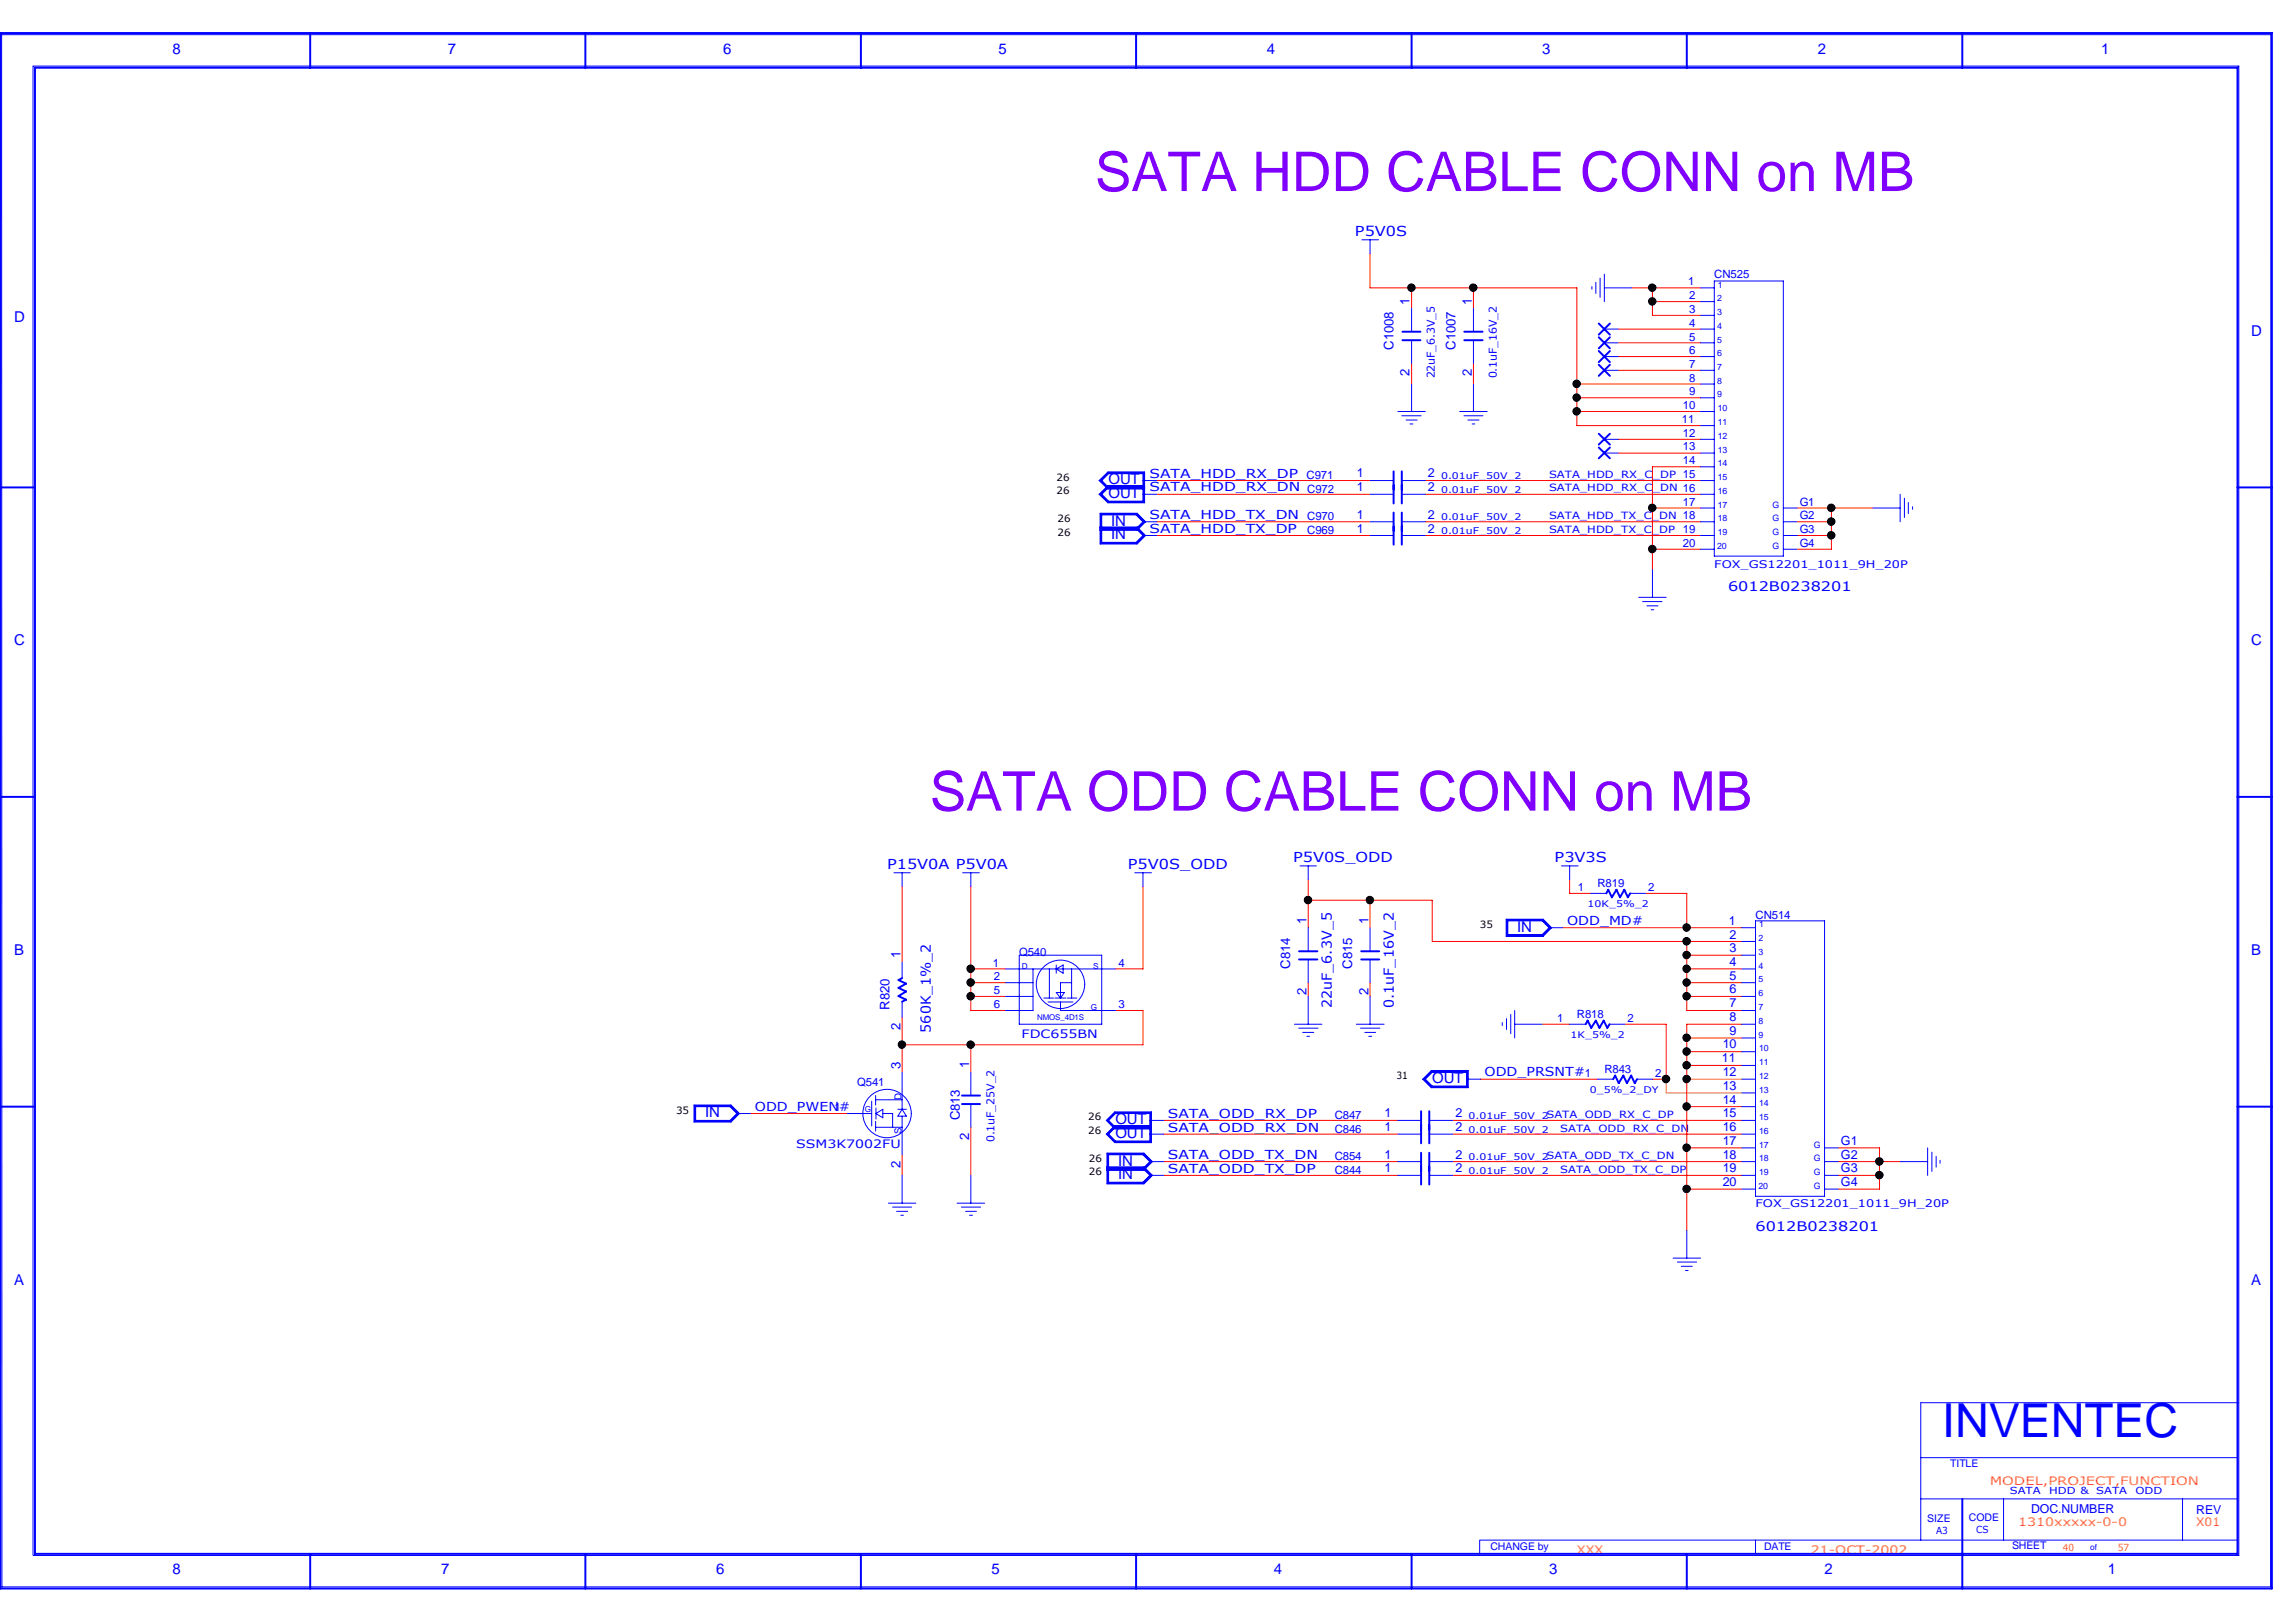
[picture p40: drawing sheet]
<svg xmlns="http://www.w3.org/2000/svg" width="297mm" height="210mm" viewBox="0 0 297 210" stroke-linecap="round" stroke-linejoin="round" font-family="sans-serif">
<defs><g id="words">
<g font-size="7.1" fill="#8000ff">
<text x="141.6" y="24.7">SATA HDD CABLE CONN on MB</text>
<text x="120.3" y="104.9">SATA ODD CABLE CONN on MB</text>
</g>
<text font-size="6.1" fill="#00f" x="251.2" y="186">INVENTEC</text>
<g font-size="1.9" fill="#00f">
<text x="22.3" y="6.9">8</text>
<text x="58" y="6.9">7</text>
<text x="93.6" y="6.9">6</text>
<text x="129.2" y="6.9">5</text>
<text x="163.9" y="6.9">4</text>
<text x="199.5" y="6.9">3</text>
<text x="235.2" y="6.9">2</text>
<text x="271.8" y="6.9">1</text>
<text x="1.8" y="41.7">D</text>
<text x="291.2" y="43.4">D</text>
<text x="143.4" y="64.4">OUT</text>
<text x="143.4" y="62.7">OUT</text>
<text x="143.8" y="69.8">IN</text>
<text x="143.8" y="68">IN</text>
<text x="1.8" y="83.5">C</text>
<text x="291.2" y="83.5">C</text>
<text x="1.8" y="123.6">B</text>
<text x="196.3" y="120.6">IN</text>
<text x="291.2" y="123.6">B</text>
<text x="185.3" y="140.2">OUT</text>
<text x="91.2" y="144.6">IN</text>
<text x="144.3" y="145.5">OUT</text>
<text x="144.3" y="147.3">OUT</text>
<text x="144.6" y="152.6">IN</text>
<text x="144.6" y="150.8">IN</text>
<text x="1.8" y="166.3">A</text>
<text x="291.2" y="166.3">A</text>
<text x="22.3" y="203.7">8</text>
<text x="57.1" y="203.7">7</text>
<text x="92.7" y="203.7">6</text>
<text x="128.3" y="203.7">5</text>
<text x="164.8" y="203.7">4</text>
<text x="200.4" y="203.7">3</text>
<text x="236" y="203.7">2</text>
<text x="272.7" y="203.7">1</text>
</g>
<g font-size="1.8" fill="#00f">
<text x="175.3" y="30.6">P5V0S</text>
<text x="114.8" y="112.5">P15V0A P5V0A</text>
<text x="145.9" y="112.5">P5V0S_ODD</text>
<text x="167.3" y="111.6">P5V0S_ODD</text>
<text x="201.1" y="111.6">P3V3S</text>
<text x="172.3" y="130.5" transform="rotate(-90 172.3 130.5)">22uF_6.3V_5</text>
<text x="180.3" y="130.5" transform="rotate(-90 180.3 130.5)">0.1uF_16V_2</text>
<text x="120.4" y="133.6" transform="rotate(-90 120.4 133.6)">560K_1%_2</text>
</g>
<g font-size="1.7" fill="#00f">
<text x="182.4" y="39.4" transform="rotate(-90 182.4 39.4)">1</text>
<text x="190.4" y="39.4" transform="rotate(-90 190.4 39.4)">1</text>
<text x="180.3" y="45.3" transform="rotate(-90 180.3 45.3)">C1008</text>
<text x="188.3" y="45.3" transform="rotate(-90 188.3 45.3)">C1007</text>
<text x="182.4" y="48.7" transform="rotate(-90 182.4 48.7)">2</text>
<text x="190.4" y="48.7" transform="rotate(-90 190.4 48.7)">2</text>
<text x="223.6" y="76.5">6012B0238201</text>
<text x="169" y="119.6" transform="rotate(-90 169 119.6)">1</text>
<text x="177" y="119.6" transform="rotate(-90 177 119.6)">1</text>
<text x="116.5" y="124" transform="rotate(-90 116.5 124)">1</text>
<text x="166.9" y="125.4" transform="rotate(-90 166.9 125.4)">C814</text>
<text x="174.9" y="125.4" transform="rotate(-90 174.9 125.4)">C815</text>
<text x="115.1" y="130.6" transform="rotate(-90 115.1 130.6)">R820</text>
<text x="169" y="128.8" transform="rotate(-90 169 128.8)">2</text>
<text x="177" y="128.8" transform="rotate(-90 177 128.8)">2</text>
<text x="116.5" y="133.3" transform="rotate(-90 116.5 133.3)">2</text>
<text x="116.5" y="138.4" transform="rotate(-90 116.5 138.4)">3</text>
<text x="125.4" y="138.3" transform="rotate(-90 125.4 138.3)">1</text>
<text x="124.2" y="145" transform="rotate(-90 124.2 145)">C813</text>
<text x="125.4" y="147.5" transform="rotate(-90 125.4 147.5)">2</text>
<text x="116.5" y="151.1" transform="rotate(-90 116.5 151.1)">2</text>
<text x="227.1" y="159.3">6012B0238201</text>
</g>
<g font-size="1.6" fill="#00f">
<text x="148.7" y="61.8">SATA_HDD_RX_DP</text>
<text x="148.7" y="63.6">SATA_HDD_RX_DN C972</text>
<text x="175.6" y="63.5">1</text>
<text x="175.6" y="61.8">1</text>
<text x="184.7" y="63.5">2</text>
<text x="184.7" y="61.8">2</text>
<text x="148.7" y="67.2">SATA_HDD_TX_DN</text>
<text x="148.7" y="69">SATA_HDD_TX_DP</text>
<text x="175.6" y="68.9">1</text>
<text x="175.6" y="67.1">1</text>
<text x="184.7" y="68.9">2</text>
<text x="184.7" y="67.1">2</text>
<text x="202.7" y="119.7">ODD_MD#</text>
<text x="223.6" y="119.7">1</text>
<text x="223.8" y="125">4</text>
<text x="223.8" y="123.2">3</text>
<text x="223.8" y="121.5">2</text>
<text x="223.8" y="130.3">7</text>
<text x="223.8" y="128.6">6</text>
<text x="223.8" y="126.8">5</text>
<text x="222.8" y="137.5">11</text>
<text x="222.9" y="135.7">10</text>
<text x="223.8" y="133.9">9</text>
<text x="223.8" y="132.1">8</text>
<text x="97.7" y="143.8">ODD_PWEN#</text>
<text x="192.1" y="139.3">ODD_PRSNT#1</text>
<text x="222.9" y="142.8">14</text>
<text x="222.9" y="141.1">13</text>
<text x="222.9" y="139.2">12</text>
<text x="151.1" y="144.7">SATA_ODD_RX_DP</text>
<text x="151.1" y="150">SATA_ODD_TX_DN</text>
<text x="151.1" y="146.4">SATA_ODD_RX_DN</text>
<text x="179.1" y="146.4">1</text>
<text x="179.1" y="149.9">1</text>
<text x="179.1" y="144.6">1</text>
<text x="188.3" y="146.4">2</text>
<text x="188.3" y="149.9">2</text>
<text x="188.3" y="144.6">2</text>
<text x="222.9" y="149.9">18</text>
<text x="222.9" y="148.2">17</text>
<text x="222.9" y="146.4">16</text>
<text x="222.9" y="144.6">15</text>
<text x="238.2" y="149.9">G2</text>
<text x="238.2" y="148.2">G1</text>
<text x="151.1" y="151.8">SATA_ODD_TX_DP</text>
<text x="179.1" y="151.7">1</text>
<text x="188.3" y="151.7">2</text>
<text x="222.9" y="153.5">20</text>
<text x="222.9" y="151.7">19</text>
<text x="238.2" y="153.5">G4</text>
<text x="238.2" y="151.7">G3</text>
<text x="262.8" y="195.8">DOC.NUMBER</text>
<text x="284.1" y="195.9">REV</text>
</g>
<g font-size="1.5" fill="#00f">
<text x="218.4" y="36.9">1</text>
<text x="218.5" y="40.5">3</text>
<text x="218.5" y="38.7">2</text>
<text x="221.8" y="36">CN525</text>
<text x="218.5" y="47.6">7</text>
<text x="218.5" y="45.8">6</text>
<text x="218.5" y="44.1">5</text>
<text x="218.5" y="42.3">4</text>
<text x="217.7" y="53">10</text>
<text x="218.5" y="51.2">9</text>
<text x="218.5" y="49.4">8</text>
<text x="217.6" y="54.7">11</text>
<text x="217.7" y="58.3">13</text>
<text x="217.7" y="56.5">12</text>
<text x="169" y="62">C971</text>
<text x="217.7" y="65.4">17</text>
<text x="217.7" y="63.6">16</text>
<text x="217.7" y="61.8">15</text>
<text x="217.7" y="60.1">14</text>
<text x="232.8" y="65.4">G1</text>
<text x="169.1" y="69.1">C969</text>
<text x="169.1" y="67.4">C970</text>
<text x="217.7" y="70.8">20</text>
<text x="217.7" y="69">19</text>
<text x="217.7" y="67.2">18</text>
<text x="232.8" y="70.8">G4</text>
<text x="232.8" y="69">G3</text>
<text x="232.8" y="67.2">G2</text>
<text x="204.1" y="115.3">1</text>
<text x="206.7" y="114.8">R819</text>
<text x="213.2" y="115.3">2</text>
<text x="227.1" y="118.9">CN514</text>
<text x="128.4" y="125.1">1</text>
<text x="131.9" y="123.7">Q540</text>
<text x="144.7" y="125.1">4</text>
<text x="128.6" y="130.4">6</text>
<text x="128.6" y="128.7">5</text>
<text x="128.6" y="126.9">2</text>
<text x="144.7" y="130.4">3</text>
<text x="204" y="131.7">R818</text>
<text x="132.2" y="134.3">FDC655BN</text>
<text x="201.5" y="132.2">1</text>
<text x="210.6" y="132.2">2</text>
<text x="107.9" y="143.8">1</text>
<text x="110.9" y="140.6">Q541</text>
<text x="207.6" y="138.8">R843</text>
<text x="214.1" y="139.3">2</text>
<text x="103" y="148.5">SSM3K7002FU</text>
<text x="172.7" y="146.6">C846</text>
<text x="172.7" y="144.8">C847</text>
<text x="172.7" y="151.9">C844</text>
<text x="172.7" y="150.2">C854</text>
</g>
<g font-size="1.5" fill="#ff8c00">
<text x="257.4" y="192.2">MODEL,PROJECT,FUNCTION</text>
<text x="261.1" y="197.5">1310xxxxx-0-0</text>
<text x="284.1" y="197.5">X01</text>
<text x="204" y="201.1">XXX</text>
<text x="234.3" y="201.1">21-OCT-2002</text>
</g>
<g font-size="1.4" fill="#00f">
<text x="185.6" y="49" transform="rotate(-90 185.6 49)">22uF_6.3V_5</text>
<text x="193.6" y="49" transform="rotate(-90 193.6 49)">0.1uF_16V_2</text>
<text x="221.8" y="73.4">FOX_GS12201_1011_9H_20P</text>
<text x="128.6" y="147.8" transform="rotate(-90 128.6 147.8)">0.1uF_25V_2</text>
<text x="227.1" y="156.3">FOX_GS12201_1011_9H_20P</text>
<text x="252.3" y="189.9">TITLE</text>
<text x="249.3" y="197">SIZE</text>
<text x="254.7" y="196.8">CODE</text>
<text x="192.8" y="200.6">CHANGE by</text>
<text x="228.2" y="200.6">DATE</text>
<text x="260.3" y="200.4">SHEET</text>
</g>
<g font-size="1.3">
<text x="136.7" y="64">26</text>
<text x="136.7" y="62.2">26</text>
<text x="136.8" y="69.3">26</text>
<text x="136.8" y="67.5">26</text>
<text x="191.5" y="120.1">35</text>
<text x="180.7" y="139.7">31</text>
<text x="87.5" y="144.1">35</text>
<text x="140.8" y="145">26</text>
<text x="140.8" y="146.8">26</text>
<text x="140.9" y="152.1">26</text>
<text x="140.9" y="150.3">26</text>
</g>
<g font-size="1.3" fill="#00f">
<text x="200.4" y="61.8">SATA_HDD_RX_C_DP</text>
<text x="200.4" y="63.6">SATA_HDD_RX_C_DN</text>
<text x="200.4" y="67.2">SATA_HDD_TX_C_DN</text>
<text x="200.4" y="69">SATA_HDD_TX_C_DP</text>
<text x="116.6" y="142.4" transform="rotate(-90 116.6 142.4)">D</text>
<text x="116.6" y="146.8" transform="rotate(-90 116.6 146.8)">S</text>
<text x="201.8" y="146.4">SATA_ODD_RX_C_DN</text>
<text x="201.8" y="151.8">SATA_ODD_TX_C_DP</text>
<text x="260" y="193.4">SATA</text>
<text x="265.1" y="193.4">HDD &amp;</text>
<text x="271.2" y="193.4">SATA</text>
<text x="276.3" y="193.4">ODD</text>
<text x="250.5" y="198.5">A3</text>
<text x="255.6" y="198.4">CS</text>
</g>
<g font-size="1.3" fill="#ff8c00">
<text x="266.9" y="200.7">40</text>
<text x="274" y="200.7">57</text>
</g>
<g font-size="1.2" fill="#00f">
<text x="186.4" y="62">0.01uF_50V_2</text>
<text x="186.4" y="63.8">0.01uF_50V_2</text>
<text x="186.4" y="69.1">0.01uF_50V_2</text>
<text x="186.4" y="67.3">0.01uF_50V_2</text>
<text x="205.4" y="117.4">10K_5%_2</text>
<text x="203.2" y="134.3">1K_5%_2</text>
<text x="205.7" y="141.4">0_5%_2_DY</text>
<text x="190" y="146.6">0.01uF_50V_2</text>
<text x="190" y="144.8">0.01uF_50V_2SATA_ODD_RX_C_DP</text>
<text x="190" y="151.9">0.01uF_50V_2</text>
<text x="190" y="150.1">0.01uF_50V_2SATA_ODD_TX_C_DN</text>
</g>
<g font-size="1.1" fill="#00f">
<text x="222.2" y="40.8">3</text>
<text x="222.2" y="39">2</text>
<text x="222.2" y="37.2">1</text>
<text x="222.2" y="47.9">7</text>
<text x="222.2" y="46.1">6</text>
<text x="222.2" y="44.3">5</text>
<text x="222.2" y="42.5">4</text>
<text x="222.2" y="51.4">9</text>
<text x="222.2" y="49.7">8</text>
<text x="222.2" y="53.2">10</text>
<text x="222.2" y="58.6">13</text>
<text x="222.2" y="56.8">12</text>
<text x="222.2" y="55">11</text>
<text x="222.2" y="65.7">17</text>
<text x="222.2" y="63.9">16</text>
<text x="222.2" y="62.1">15</text>
<text x="222.2" y="60.4">14</text>
<text x="229.3" y="65.7">G</text>
<text x="222.2" y="71">20</text>
<text x="222.2" y="69.3">19</text>
<text x="222.2" y="67.5">18</text>
<text x="229.3" y="71">G</text>
<text x="229.3" y="69.3">G</text>
<text x="229.3" y="67.5">G</text>
<text x="132.2" y="125.4">D</text>
<text x="141.4" y="125.4">S</text>
<text x="227.5" y="125.3">4</text>
<text x="227.5" y="123.6">3</text>
<text x="227.5" y="121.8">2</text>
<text x="227.6" y="120">1</text>
<text x="141.1" y="130.8">G</text>
<text x="227.5" y="130.7">7</text>
<text x="227.5" y="128.9">6</text>
<text x="227.5" y="127.1">5</text>
<text x="227.5" y="134.3">9</text>
<text x="227.5" y="132.5">8</text>
<text x="227.6" y="137.8">11</text>
<text x="227.6" y="136.1">10</text>
<text x="111.9" y="143.9">G</text>
<text x="227.6" y="143.2">14</text>
<text x="227.6" y="141.4">13</text>
<text x="227.6" y="139.6">12</text>
<text x="227.6" y="148.5">17</text>
<text x="227.6" y="146.7">16</text>
<text x="227.6" y="144.9">15</text>
<text x="234.7" y="148.5">G</text>
<text x="227.5" y="153.8">20</text>
<text x="227.6" y="152.1">19</text>
<text x="227.6" y="150.3">18</text>
<text x="234.7" y="153.8">G</text>
<text x="234.7" y="152.1">G</text>
<text x="234.7" y="150.3">G</text>
<text x="270.4" y="200.6">of</text>
</g>
<text font-size="1" fill="#00f" x="134.2" y="132">NMOS_4D1S</text>
</g></defs>
<path d="M215.6 139.7v1.7h9.7M218.2 139.7h7.1" fill="none" stroke="#daa520" stroke-width=".13"/>
<g fill="none" stroke="#f00" stroke-width=".13">
<path d="M177.2 32.8v4.5h26.8v17.8h16M182.6 37.3v2.6M190.6 37.3v2.6M211.1 37.3h8.9M213.8 37.3v3.5h6.2M213.8 39h6.2M182.6 47v2.7M190.6 47v2.7M204 53.3h16M204 51.5h16M204 49.7h16M209.3 58.6h10.7"/>
<path d="M209.3 56.9h10.7M209.3 47.9h10.7M209.3 46.1h10.7M209.3 44.4h10.7M209.3 42.6h10.7M149.6 69.3h27.6M149.6 67.5h27.6M149.6 64h27.6M149.6 62.2h27.6M184.4 69.3h35.6M184.4 67.5h35.6M184.4 64h35.6"/>
<path d="M184.4 62.2h35.6M213.8 65.7h6.2M213.8 71.1h6.2M220 60.4h-6.2v13.3M232.5 69.3h4.4M232.5 67.5h4.4M232.5 65.7h9.8M236.9 65.7v5.4h-4.4M116.7 114.7v9.8M125.6 114.7v16.1h4.5M147.9 114.7v10.7h-3.6M169.2 113.8v6.3"/>
<path d="M169.2 116.5h16.1v5.3h40M177.2 116.5v3.6M203.1 113.8v1.8h2.7M212.9 115.6h5.3v4.5M116.7 131.7v7.1M125.6 135.2v3.6M125.6 128.9h4.5M125.6 127.2h4.5M125.6 125.4h4.5M144.3 130.8h3.6v4.4h-31.2M169.2 127.2v1.7M177.2 127.2v1.7"/>
<path d="M191.5 139.7h15.2M199.5 132.5h3.6M202.2 120.1h23.1M210.2 132.5h5.4v7.2h-1.8M218.2 121.8v9h7.1M218.2 128.9h7.1M218.2 127.2h7.1M218.2 125.4h7.1M218.2 123.6h7.1M218.2 134.3h7.1M218.2 136.1h7.1M218.2 137.9h7.1"/>
<path d="M225.3 132.5h-7.1v26.8M97.1 144.1h12.5M116.7 149.4v2.7M125.6 145.9v6.2M150.5 152.1h30.3M150.5 150.3h30.3M150.5 146.8h30.3M150.5 145h30.3M188 152.1h37.3M188 150.3h37.3M188 146.8h37.3M188 145h37.3"/>
<path d="M218.2 143.2h7.1M218.2 148.5h7.1M218.2 153.9h7.1M237.8 152.1h5.4M237.8 150.3h8M237.8 148.5h5.4v5.4h-5.4"/>
</g>
<g fill="none" stroke="#00f" stroke-width=".13">
<path d="M.2 4.4l.1 201M.3 4.5h293.4M4.3 8.6v192.7M4.3 8.6h285.3v192.7h-285.3M293.8 4.5l-.1 200.9h-293.4M176.2 31h2.1M177.2 31v1.8M182.6 39.9v3M190.6 39.9v3M205.9 37.1v.3M206.5 36.5v1.5M207 36v2.5"/>
<path d="M207.6 37.3h3.5M207.6 35.5v3.5M220 37.3h1.8M220 39h1.8M221.8 36.4h8.9v35.6h-8.9zM180.8 53.3h3.6M181.4 53.8h2.5M181.9 54.4h1.4M182.4 54.9h.4M182.6 44v3M182.6 49.7v3.6M188.8 53.3h3.6"/>
<path d="M189.4 53.8h2.5M189.9 54.4h1.4M190.5 54.9h.3M190.6 44v3M190.6 49.7v3.6M207.6 56.9h1.7M207.6 58.6h1.7M207.6 42.6h1.7M207.6 44.4h1.7M207.6 46.1h1.7M207.6 47.9h1.7M220 53.3h1.8"/>
<path d="M220 55.1h1.8M220 56.9h1.8M220 58.6h1.8M220 40.8h1.8M220 42.6h1.8M220 44.4h1.8M220 46.1h1.8M220 47.9h1.8M220 49.7h1.8M220 51.5h1.8M142.3 68.2h4.8l1.1 1.1-1.1 1.1h-4.8v-4h4.8l1.1 1.1-1.1 1.1h-4.8M142.4 68.3h4.7l1 1-1 1h-4.7v-3.8h4.7l1 1-1 1h-4.7"/>
<path d="M142.4 68.3h4.6l1 1-1 1h-4.6v-3.8h4.6l1 1-1 1h-4.6M142.5 62.2l.9-.9h4.5v3.6h-4.5l-.9-.9 .9-.9zM142.5 68.4h4.5M143.4 63.1h4.5M147 68.4l.9 .9M147.9 62.2h1.7M147.9 64h1.7M147.9 67.5h1.7M147.9 69.3h1.7M147.9 67.5l-.9-.9h-4.5v3.6h4.5l.9-.9M147.9 67.5l-.9 .9M148 63h-4.6l-1 1 1 .9h4.6v-3.7h-4.6l-1 1 1 1h4.6"/>
<path d="M148 62.9h-4.7l-1 1.1 1 1h4.7v-3.9h-4.7l-1 1.1 1 1h4.7M148.1 62.9h-4.8l-1.1 1.1 1.1 1.1h4.8v-4h-4.8l-1.1 1.1 1.1 1.1h4.8M177.2 62.2h3.1M177.2 64h3.1M177.2 67.5h3.1M177.2 69.3h3.1M181.4 62.2h3M181.4 64h3M181.4 67.5h3M181.4 69.3h3M212 77.3h3.6M212.5 77.9h2.5"/>
<path d="M213.1 78.4h1.4M213.6 78.9h.3M213.8 73.7v3.6M220 60.4h1.8M220 62.2h1.8M220 64h1.8M220 65.7h1.8M220 67.5h1.8M220 69.3h1.8M220 71.1h1.8M230.7 65.7h1.8M230.7 67.5h1.8"/>
<path d="M230.7 69.3h1.8M230.7 71.1h1.8M242.3 65.7h3.5M245.8 64v3.5M246.4 64.5v2.5M246.9 65v1.5M247.4 65.6v.3M115.7 112.9h2.1M116.7 112.9v1.8M124.5 112.9h2.2M125.6 112.9v1.8M146.8 112.9h2.2"/>
<path d="M147.9 112.9v1.8M168.2 112.1h2.1M169.2 112.1v1.7M194.9 119h4.7l1.1 1.1-1.1 1.1h-4.7zM194.9 119h4.7l1 1.1-1 1h-4.7zM195 119.1h4.6l.9 1-.9 .9h-4.6zM195.1 119.2h4.4l.9 .9-.9 .8h-4.4zM202 112.1h2.2M203.1 112.1v1.7M205.8 115.6h2M210.9 115.6h2M227.1 119.2h8.9v35.6h-8.9z"/>
<path d="M116.7 124.5v2.1M116.7 129.6v2.1M116.7 138.8v4.8M125.6 138.8v3M130.1 127.2h3.5M130.1 128.9h3.5M130.1 125.4h14.2M131.9 123.6h10.6v8.9h-10.6zM133.6 125.4v5.4h-3.5M135 129.2h1.3M135.6 129.7h3.2M135.8 125.4v3.8"/>
<path d="M136.5 129.2h1.4M136.6 125.4l.9-.5v1zM136.6 124.9v1M136.6 128.4h1.1l-.5 .8zM137.2 129.7v1.1h7.1M138.1 129.2h1.2M138.6 125.4v3.8M138.6 127.2h-1.4v2M167.5 132.5h3.5M168 133.1h2.5M168.5 133.6h1.5M169.1 134.1h.3"/>
<path d="M169.2 120.1v3M169.2 124.2v3M169.2 128.9v3.6M175.5 132.5h3.6M176 133.1h2.5M176.6 133.6h1.4M177.1 134.1h.4M177.2 120.1v3M177.2 124.2v3M177.2 128.9v3.6M185.2 138.6h4.7v2.2h-4.7l-1.1-1.1zM185.2 138.6h4.7v2.1h-4.7l-1-1z"/>
<path d="M185.2 138.7h4.6v1.9h-4.6l-.9-.9zM185.3 138.8h4.4v1.7h-4.4l-.9-.8zM189.7 139.7h1.8M194.3 132.3v.4M194.9 131.8v1.4M195.4 131.3v2.5M196 132.5h3.5M196 130.8v3.5M200.4 120.1h1.8M203.1 132.5h2M206.7 139.7h2M208.2 132.5h2"/>
<path d="M211.8 139.7h2M225.3 120.1h1.8M225.3 132.5h1.8M225.3 139.7h1.8M225.3 123.6h1.8M225.3 127.2h1.8M225.3 128.9h1.8M225.3 125.4h1.8M225.3 130.8h1.8M225.3 136.1h1.8M225.3 137.9h1.8M225.3 121.8h1.8"/>
<path d="M225.3 134.3h1.8M89.8 143h4.8l1.1 1.1-1.1 1.1h-4.8zM89.9 143.1h4.6l1 1-1 1h-4.6zM90 143.2h4.4l.9 .9-.9 .9h-4.4zM95.3 144.1h1.8M109.6 144.1h3.2M112.8 142.5v3.2M113.3 142.3h3.4M113.3 141.8v1.2M113.3 145.1v1.3M113.3 145.9h3.4M113.3 144.1l.9-.5v1.1z"/>
<path d="M113.3 143.4v1.4M114.2 144.1h1.3v1.8M114.9 155.7h3.6M115.5 156.2h2.4M116 156.8h1.4M116.2 143.6h1.1M116.5 157.3h.4M116.7 143.6l.6 .8h-1.1zM116.7 144.4v5M116.7 152.1v3.6M123.8 155.7h3.6M124.4 156.2h2.5"/>
<path d="M124.9 156.8h1.4M125.4 157.3h.4M125.6 142.9v3M125.6 152.1v3.6M143.2 151h4.8l1.1 1.1-1.1 1.1h-4.8v-4h4.8l1.1 1.1-1.1 1.1h-4.8M143.3 151.1h4.7l1 1-1 1.1h-4.7v-3.9h4.7l1 1-1 1.1h-4.7M143.3 151.2h4.6l1 .9-1 1h-4.6v-3.7h4.6l1 .9-1 1h-4.6M143.4 145l.9-.9h4.5v3.6h-4.5l-.9-.9 .9-.9zM143.4 151.2h4.5M144.3 145.9h4.5M147.9 151.2l.9 .9M148.8 145h1.7"/>
<path d="M148.8 146.8h1.7M148.8 150.3l-.9-.9h-4.5v3.6h4.5l.9-.9M148.8 150.3l-.9 .9M148.8 150.3h1.7M148.8 152.1h1.7M148.8 145.8h-4.5l-1 1 1 .9h4.5v-3.7h-4.5l-1 1 1 1h4.5M148.9 145.8h-4.7l-1 1 1 1h4.7v-3.8h-4.7l-1 1 1 1h4.7M149 145.7h-4.8l-1.1 1.1 1.1 1.1h4.8v-4h-4.8l-1.1 1.1 1.1 1.1h4.8M180.8 145h3.1M180.8 146.8h3.1M180.8 150.3h3.1M180.8 152.1h3.1"/>
<path d="M184.9 145h3.1M184.9 146.8h3.1M184.9 150.3h3.1M184.9 152.1h3.1M218.2 159.3v3.5M225.3 145h1.8M225.3 143.2h1.8M225.3 146.8h1.8M225.3 150.3h1.8M225.3 152.1h1.8M225.3 141.4h1.8M225.3 148.5h1.8"/>
<path d="M225.3 153.9h1.8M236 150.3h1.8M236 152.1h1.8M236 148.5h1.8M236 153.9h1.8M245.8 150.3h3.6M249.4 148.5v3.6M249.9 149.1v2.5M250.5 149.6v1.4M251 150.2v.3M216.4 162.8h3.6M217 163.3h2.5"/>
<path d="M217.5 163.9h1.4M218.1 164.4h.3M191.4 199.3v1.8M191.5 199.3h98M227.1 199.3v1.8M248.5 181.5v17.8M248.5 194h41M248.5 188.6h41M248.6 181.5h41M259.2 194v5.3M282.4 194v5.3"/>
<circle cx="137.2" cy="127.4" r="3.1"/>
<circle cx="114.8" cy="144.1" r="3.1"/>
</g>
<g fill="none" stroke="#00f" stroke-width=".25">
<path d="M0 4.3h293.9v201.3h-293.9zM40.1 4.3v4.5M75.7 4.3v4.5M111.4 4.3v4.5M147 4.3v4.5M182.6 4.3v4.5M218.2 4.3v4.5M253.9 4.3v4.5M289.5 8.8h-285v192.3h285M289.5 8.7v192.4M181.4 42.9h2.4M181.4 44h2.4"/>
<path d="M189.4 42.9h2.4M189.4 44h2.4M206.8 56.1l1.5 1.4M206.8 57.9l1.5 1.4M206.8 45.4l1.5 1.5M206.8 47.2l1.5 1.4M206.8 41.9l1.5 1.4M206.8 43.6l1.5 1.5M208.3 56.1l-1.5 1.4M208.3 57.9l-1.5 1.4M208.3 45.4l-1.5 1.5M208.3 47.2l-1.5 1.4"/>
<path d="M208.3 41.9l-1.5 1.4M208.3 43.6l-1.5 1.5M0 63.1h4.5M180.3 61v4.2M180.3 66.3v4.2M181.4 61v4.2M181.4 66.3v4.2M289.5 63.1h4.4M0 103.1h4.5M207.8 115.6l.3-.5 .4 1 .6-1 .5 1 .5-1 .5 1 .3-.5M289.5 103.1h4.4M116.7 126.6l-.5 .2 1 .5-1 .5 1 .5-1 .6 1 .5-.5 .2"/>
<path d="M168.1 123.1h2.3M168.1 124.2h2.3M176.1 123.1h2.3M176.1 124.2h2.3M205.1 132.5l.3-.4 .5 .9 .6-.9 .4 .9 .6-.9 .4 .9 .3-.5M208.7 139.7l.3-.5 .4 1 .6-1 .5 1 .5-1 .5 1 .3-.5M0 143.2h4.5M124.5 141.8h2.3M124.5 142.9h2.3M183.9 143.8v4.2M183.9 149.2v4.1M184.9 143.8v4.2"/>
<path d="M184.9 149.2v4.1M289.5 143.2h4.4M253.9 194v11.6M40.1 201.1v4.5M75.7 201.1v4.5M111.4 201.1v4.5M147 201.1v4.5M182.6 201.1v4.5M218.2 201.1v4.5"/>
</g>
<g fill="#000">
<circle cx="182.6" cy="37.2" r=".49"/>
<circle cx="190.6" cy="37.2" r=".49"/>
<circle cx="213.8" cy="39" r=".49"/>
<circle cx="213.8" cy="37.2" r=".49"/>
<circle cx="204" cy="53.2" r=".49"/>
<circle cx="204" cy="49.7" r=".49"/>
<circle cx="204" cy="51.5" r=".49"/>
<circle cx="213.8" cy="65.7" r=".49"/>
<circle cx="213.8" cy="71.1" r=".49"/>
<circle cx="236.9" cy="65.7" r=".49"/>
<circle cx="236.9" cy="69.3" r=".49"/>
<circle cx="236.9" cy="67.5" r=".49"/>
<circle cx="169.2" cy="116.5" r=".49"/>
<circle cx="177.2" cy="116.5" r=".49"/>
<circle cx="116.7" cy="135.2" r=".49"/>
<circle cx="125.6" cy="125.4" r=".49"/>
<circle cx="125.6" cy="128.9" r=".49"/>
<circle cx="125.6" cy="127.1" r=".49"/>
<circle cx="125.6" cy="135.2" r=".49"/>
<circle cx="215.5" cy="139.6" r=".49"/>
<circle cx="218.2" cy="127.1" r=".49"/>
<circle cx="218.2" cy="134.3" r=".49"/>
<circle cx="218.2" cy="136.1" r=".49"/>
<circle cx="218.2" cy="121.8" r=".49"/>
<circle cx="218.2" cy="125.4" r=".49"/>
<circle cx="218.2" cy="128.9" r=".49"/>
<circle cx="218.2" cy="139.6" r=".49"/>
<circle cx="218.2" cy="120" r=".49"/>
<circle cx="218.2" cy="123.6" r=".49"/>
<circle cx="218.2" cy="137.9" r=".49"/>
<circle cx="218.2" cy="143.2" r=".49"/>
<circle cx="218.2" cy="148.5" r=".49"/>
<circle cx="218.2" cy="153.9" r=".49"/>
<circle cx="243.1" cy="152.1" r=".49"/>
<circle cx="243.1" cy="150.3" r=".49"/>
</g>
<g fill="none" stroke="#000" stroke-width=".13">
<circle cx="182.6" cy="37.2" r=".49"/>
<circle cx="190.6" cy="37.2" r=".49"/>
<circle cx="213.8" cy="39" r=".49"/>
<circle cx="213.8" cy="37.2" r=".49"/>
<circle cx="204" cy="53.2" r=".49"/>
<circle cx="204" cy="49.7" r=".49"/>
<circle cx="204" cy="51.5" r=".49"/>
<circle cx="213.8" cy="65.7" r=".49"/>
<circle cx="213.8" cy="71.1" r=".49"/>
<circle cx="236.9" cy="65.7" r=".49"/>
<circle cx="236.9" cy="69.3" r=".49"/>
<circle cx="236.9" cy="67.5" r=".49"/>
<circle cx="169.2" cy="116.5" r=".49"/>
<circle cx="177.2" cy="116.5" r=".49"/>
<circle cx="116.7" cy="135.2" r=".49"/>
<circle cx="125.6" cy="125.4" r=".49"/>
<circle cx="125.6" cy="128.9" r=".49"/>
<circle cx="125.6" cy="127.1" r=".49"/>
<circle cx="125.6" cy="135.2" r=".49"/>
<circle cx="215.5" cy="139.6" r=".49"/>
<circle cx="218.2" cy="127.1" r=".49"/>
<circle cx="218.2" cy="134.3" r=".49"/>
<circle cx="218.2" cy="136.1" r=".49"/>
<circle cx="218.2" cy="121.8" r=".49"/>
<circle cx="218.2" cy="125.4" r=".49"/>
<circle cx="218.2" cy="128.9" r=".49"/>
<circle cx="218.2" cy="139.6" r=".49"/>
<circle cx="218.2" cy="120" r=".49"/>
<circle cx="218.2" cy="123.6" r=".49"/>
<circle cx="218.2" cy="137.9" r=".49"/>
<circle cx="218.2" cy="143.2" r=".49"/>
<circle cx="218.2" cy="148.5" r=".49"/>
<circle cx="218.2" cy="153.9" r=".49"/>
<circle cx="243.1" cy="152.1" r=".49"/>
<circle cx="243.1" cy="150.3" r=".49"/>
</g>
<use href="#words"/>
</svg>
